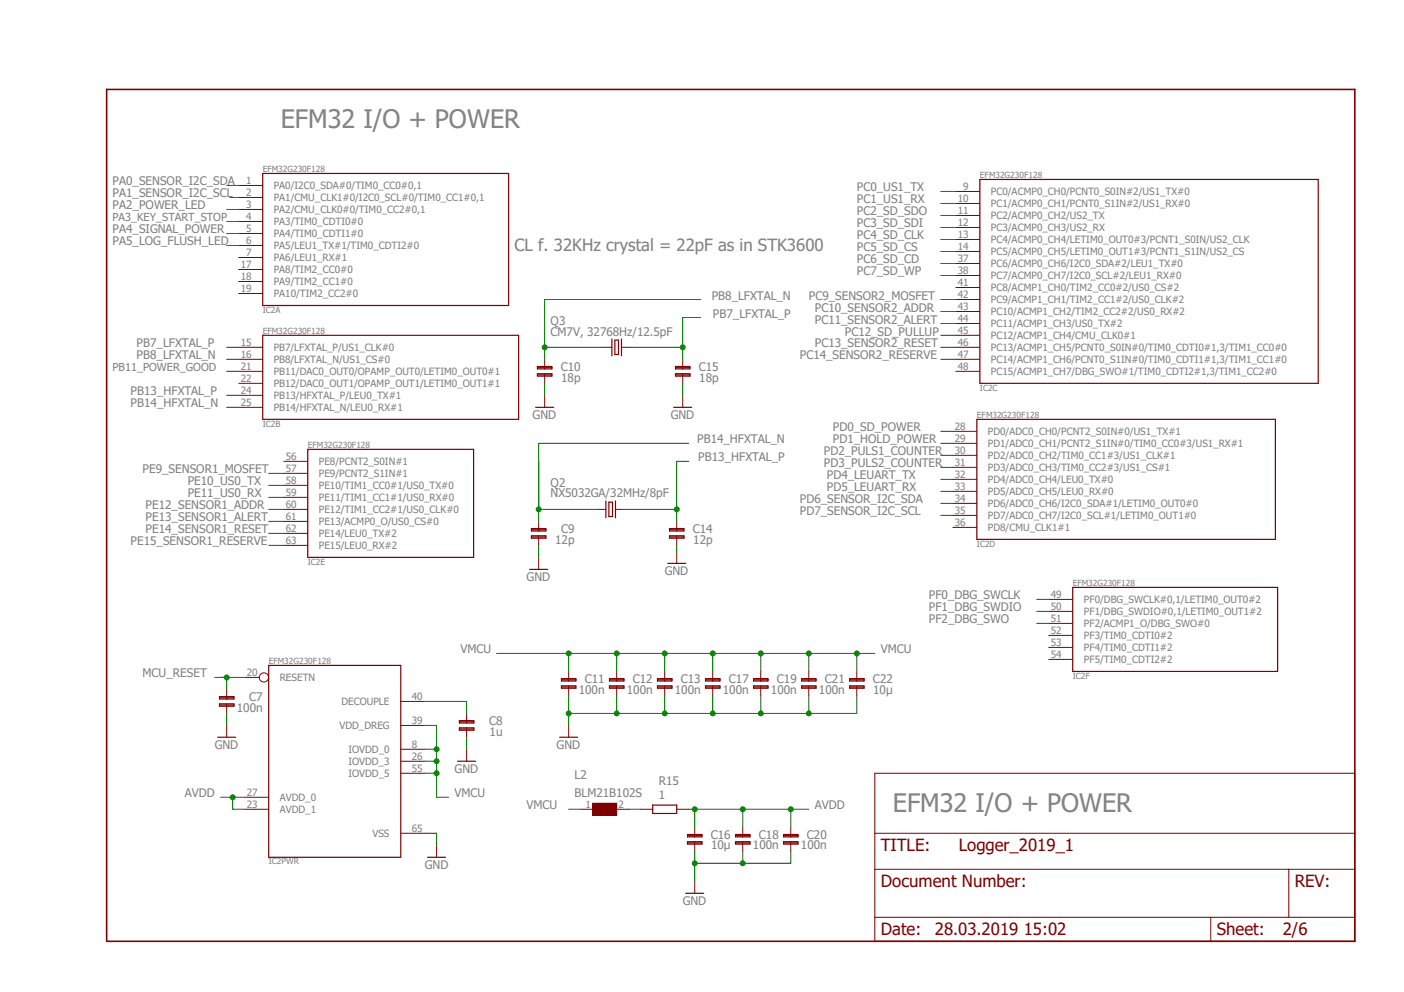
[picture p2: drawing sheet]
<svg xmlns="http://www.w3.org/2000/svg" width="297mm" height="210mm" viewBox="0 0 297 210" stroke-linecap="round" stroke-linejoin="round" font-family="sans-serif">
<defs><g id="words">
<g font-size="5.4" fill="#7f7f7f">
<text x="59.4" y="27.2">EFM32 I/O + POWER</text>
<text x="188.9" y="171.9">EFM32 I/O + POWER</text>
</g>
<text font-size="3.6" fill="#7f7f7f" x="108.9" y="53.2">CL f. 32KHz crystal = 22pF as in STK3600</text>
<g font-size="3.6" fill="#7f0000">
<text x="186.3" y="180.1">TITLE:</text>
<text x="202.9" y="180.1">Logger_2019_1</text>
<text x="186.3" y="187.7">Document Number:</text>
<text x="273.9" y="187.7">REV:</text>
<text x="186.3" y="197.9">Date:</text>
<text x="197.8" y="197.9">28.03.2019 15:02</text>
<text x="257.4" y="197.9">Sheet:</text>
<text x="271.4" y="197.9">2/6</text>
</g>
<g font-size="2.5" fill="#7f7f7f">
<text x="23.8" y="39.2">PA0_SENSOR_I2C_SDA</text>
<text x="23.8" y="41.8">PA1_SENSOR_I2C_SCL</text>
<text x="181.3" y="40.5">PC0_US1_TX</text>
<text x="23.8" y="44.3">PA2_POWER_LED</text>
<text x="181.3" y="43.1">PC1_US1_RX</text>
<text x="181.3" y="45.6">PC2_SD_SDO</text>
<text x="23.8" y="49.4">PA4_SIGNAL_POWER</text>
<text x="23.8" y="51.9">PA5_LOG_FLUSH_LED</text>
<text x="181.3" y="48.1">PC3_SD_SDI</text>
<text x="181.3" y="50.7">PC4_SD_CLK</text>
<text x="181.3" y="53.2">PC5_SD_CS</text>
<text x="181.3" y="58.3">PC7_SD_WP</text>
<text x="181.3" y="55.8">PC6_SD_CD</text>
<text x="150.6" y="63.4">PB8_LFXTAL_N</text>
<text x="171.1" y="63.4">PC9_SENSOR2_MOSFET</text>
<text x="172.4" y="65.9">PC10_SENSOR2_ADDR</text>
<text x="116.5" y="71">CM7V, 32768Hz/12.5pF</text>
<text x="116.5" y="68.7">Q3</text>
<text x="150.8" y="67.2">PB7_LFXTAL_P</text>
<text x="172.4" y="68.5">PC11_SENSOR2_ALERT</text>
<text x="178.7" y="71">PC12_SD_PULLUP</text>
<text x="28.9" y="73.5">PB7_LFXTAL_P</text>
<text x="28.9" y="76">PB8_LFXTAL_N</text>
<text x="169.2" y="76">PC14_SENSOR2_RESERVE</text>
<text x="172.4" y="73.5">PC13_SENSOR2_RESET</text>
<text x="27.6" y="83.7">PB13_HFXTAL_P</text>
<text x="118.7" y="78.4">C10</text>
<text x="118.7" y="80.7">18p</text>
<text x="147.9" y="78.4">C15</text>
<text x="148" y="80.7">18p</text>
<text x="27.6" y="86.2">PB14_HFXTAL_N</text>
<text x="112.7" y="88.7">GND</text>
<text x="141.9" y="88.7">GND</text>
<text x="147.5" y="93.8">PB14_HFXTAL_N</text>
<text x="176.2" y="91.3">PD0_SD_POWER</text>
<text x="176.2" y="93.8">PD1_HOLD_POWER</text>
<text x="30.2" y="100.2">PE9_SENSOR1_MOSFET</text>
<text x="147.7" y="97.6">PB13_HFXTAL_P</text>
<text x="174.3" y="96.4">PD2_PULS1_COUNTER</text>
<text x="174.3" y="98.9">PD3_PULS2_COUNTER</text>
<text x="174.9" y="101.4">PD4_LEUART_TX</text>
<text x="30.8" y="107.8">PE12_SENSOR1_ADDR</text>
<text x="39.7" y="102.7">PE10_US0_TX</text>
<text x="39.7" y="105.2">PE11_US0_RX</text>
<text x="116.5" y="105.2">NX5032GA/32MHz/8pF</text>
<text x="116.5" y="103">Q2</text>
<text x="169.2" y="106.5">PD6_SENSOR_I2C_SDA</text>
<text x="174.9" y="104">PD5_LEUART_RX</text>
<text x="30.8" y="110.3">PE13_SENSOR1_ALERT</text>
<text x="30.8" y="112.9">PE14_SENSOR1_RESET</text>
<text x="118.7" y="112.7">C9</text>
<text x="146.6" y="112.7">C14</text>
<text x="169.2" y="109.1">PD7_SENSOR_I2C_SCL</text>
<text x="27.6" y="115.4">PE15_SENSOR1_RESERVE</text>
<text x="117.5" y="115">12p</text>
<text x="146.7" y="115">12p</text>
<text x="111.4" y="123">GND</text>
<text x="140.6" y="121.8">GND</text>
<text x="196.5" y="126.8">PF0_DBG_SWCLK</text>
<text x="196.5" y="129.4">PF1_DBG_SWDIO</text>
<text x="196.5" y="131.9">PF2_DBG_SWO</text>
<text x="30.2" y="143.3">MCU_RESET</text>
<text x="97.4" y="138.3">VMCU</text>
<text x="186.3" y="138.3">VMCU</text>
<text x="52.7" y="148.3">C7</text>
<text x="122.5" y="146.8">100n</text>
<text x="123.7" y="144.5">C11</text>
<text x="132.6" y="146.8">100n</text>
<text x="133.9" y="144.5">C12</text>
<text x="142.8" y="146.8">100n</text>
<text x="144.1" y="144.5">C13</text>
<text x="152.9" y="146.8">100n</text>
<text x="154.2" y="144.5">C17</text>
<text x="163.1" y="146.8">100n</text>
<text x="164.4" y="144.5">C19</text>
<text x="173.3" y="146.8">100n</text>
<text x="174.5" y="144.5">C21</text>
<text x="184.7" y="144.5">C22</text>
<text x="184.7" y="146.8">10µ</text>
<text x="50.1" y="150.6">100n</text>
<text x="103.5" y="153.4">C8</text>
<text x="103.6" y="155.7">1u</text>
<text x="45.4" y="158.5">GND</text>
<text x="117.8" y="158.5">GND</text>
<text x="96.2" y="163.6">GND</text>
<text x="121.6" y="164.9">L2</text>
<text x="139.4" y="166.1">R15</text>
<text x="39.1" y="168.7">AVDD</text>
<text x="96.2" y="168.7">VMCU</text>
<text x="111.4" y="171.2">VMCU</text>
<text x="121.6" y="168.7">BLM21B102S</text>
<text x="139.4" y="169.1">1</text>
<text x="172.4" y="171.2">AVDD</text>
<text x="150.4" y="177.5">C16</text>
<text x="150.4" y="179.7">10µ</text>
<text x="159.3" y="179.7">100n</text>
<text x="160.6" y="177.5">C18</text>
<text x="169.5" y="179.7">100n</text>
<text x="170.7" y="177.5">C20</text>
<text x="89.9" y="183.9">GND</text>
<text x="144.4" y="191.6">GND</text>
</g>
<g font-size="2.3" fill="#7f7f7f">
<text x="23.8" y="46.9">PA3_KEY_START_STOP</text>
<text x="23.8" y="78.6">PB11_POWER_GOOD</text>
</g>
<g font-size="2.1" fill="#7f7f7f">
<text x="52.1" y="38.9">1</text>
<text x="52.1" y="41.4">2</text>
<text x="57.9" y="40">PA0/I2C0_SDA#0/TIM0_CC0#0,1</text>
<text x="203.8" y="40.1">9</text>
<text x="209.6" y="41.3">PC0/ACMP0_CH0/PCNT0_S0IN#2/US1_TX#0</text>
<text x="52.1" y="43.9">3</text>
<text x="52.1" y="46.5">4</text>
<text x="57.9" y="42.5">PA1/CMU_CLK1#0/I2C0_SCL#0/TIM0_CC1#0,1</text>
<text x="57.9" y="45.1">PA2/CMU_CLK0#0/TIM0_CC2#0,1</text>
<text x="57.9" y="47.6">PA3/TIM0_CDTI0#0</text>
<text x="202.6" y="42.7">10</text>
<text x="202.6" y="45.2">11</text>
<text x="202.6" y="47.8">12</text>
<text x="209.6" y="43.8">PC1/ACMP0_CH1/PCNT0_S1IN#2/US1_RX#0</text>
<text x="209.6" y="46.4">PC2/ACMP0_CH2/US2_TX</text>
<text x="52.1" y="49">5</text>
<text x="52.1" y="51.6">6</text>
<text x="57.9" y="50.2">PA4/TIM0_CDTI1#0</text>
<text x="57.9" y="52.7">PA5/LEU1_TX#1/TIM0_CDTI2#0</text>
<text x="202.6" y="50.3">13</text>
<text x="202.6" y="52.8">14</text>
<text x="209.6" y="48.9">PC3/ACMP0_CH3/US2_RX</text>
<text x="209.6" y="51.4">PC4/ACMP0_CH4/LETIM0_OUT0#3/PCNT1_S0IN/US2_CLK</text>
<text x="209.6" y="54">PC5/ACMP0_CH5/LETIM0_OUT1#3/PCNT1_S1IN/US2_CS</text>
<text x="51" y="56.6">17</text>
<text x="51" y="59.2">18</text>
<text x="52.1" y="54.1">7</text>
<text x="57.9" y="55.2">PA6/LEU1_RX#1</text>
<text x="57.9" y="57.8">PA8/TIM2_CC0#0</text>
<text x="202.6" y="55.4">37</text>
<text x="202.6" y="57.9">38</text>
<text x="209.6" y="56.5">PC6/ACMP0_CH6/I2C0_SDA#2/LEU1_TX#0</text>
<text x="209.6" y="59.1">PC7/ACMP0_CH7/I2C0_SCL#2/LEU1_RX#0</text>
<text x="51" y="61.7">19</text>
<text x="57.9" y="60.3">PA9/TIM2_CC1#0</text>
<text x="57.9" y="62.9">PA10/TIM2_CC2#0</text>
<text x="202.6" y="60.5">41</text>
<text x="202.6" y="63">42</text>
<text x="202.6" y="65.5">43</text>
<text x="209.6" y="61.6">PC8/ACMP1_CH0/TIM2_CC0#2/US0_CS#2</text>
<text x="209.6" y="64.1">PC9/ACMP1_CH1/TIM2_CC1#2/US0_CLK#2</text>
<text x="202.6" y="68.1">44</text>
<text x="202.6" y="70.6">45</text>
<text x="209.6" y="66.7">PC10/ACMP1_CH2/TIM2_CC2#2/US0_RX#2</text>
<text x="209.6" y="69.2">PC11/ACMP1_CH3/US0_TX#2</text>
<text x="209.6" y="71.8">PC12/ACMP1_CH4/CMU_CLK0#1</text>
<text x="51" y="73.2">15</text>
<text x="51" y="75.7">16</text>
<text x="57.9" y="74.3">PB7/LFXTAL_P/US1_CLK#0</text>
<text x="57.9" y="76.8">PB8/LFXTAL_N/US1_CS#0</text>
<text x="202.6" y="73.2">46</text>
<text x="202.6" y="75.7">47</text>
<text x="209.6" y="76.8">PC14/ACMP1_CH6/PCNT0_S1IN#0/TIM0_CDTI1#1,3/TIM1_CC1#0</text>
<text x="209.6" y="74.3">PC13/ACMP1_CH5/PCNT0_S0IN#0/TIM0_CDTI0#1,3/TIM1_CC0#0</text>
<text x="51" y="78.2">21</text>
<text x="51" y="80.8">22</text>
<text x="51" y="83.3">24</text>
<text x="57.9" y="79.3">PB11/DAC0_OUT0/OPAMP_OUT0/LETIM0_OUT0#1</text>
<text x="57.9" y="81.9">PB12/DAC0_OUT1/OPAMP_OUT1/LETIM0_OUT1#1</text>
<text x="202.6" y="78.2">48</text>
<text x="209.6" y="79.3">PC15/ACMP1_CH7/DBG_SWO#1/TIM0_CDTI2#1,3/TIM1_CC2#0</text>
<text x="51" y="85.9">25</text>
<text x="57.9" y="84.4">PB13/HFXTAL_P/LEU0_TX#1</text>
<text x="57.9" y="87">PB14/HFXTAL_N/LEU0_RX#1</text>
<text x="202" y="90.9">28</text>
<text x="202" y="93.5">29</text>
<text x="209" y="92">PD0/ADC0_CH0/PCNT2_S0IN#0/US1_TX#1</text>
<text x="209" y="94.6">PD1/ADC0_CH1/PCNT2_S1IN#0/TIM0_CC0#3/US1_RX#1</text>
<text x="60.5" y="97.3">56</text>
<text x="60.5" y="99.8">57</text>
<text x="67.4" y="98.4">PE8/PCNT2_S0IN#1</text>
<text x="67.4" y="100.9">PE9/PCNT2_S1IN#1</text>
<text x="202" y="96">30</text>
<text x="202" y="98.6">31</text>
<text x="202" y="101.1">32</text>
<text x="209" y="97.1">PD2/ADC0_CH2/TIM0_CC1#3/US1_CLK#1</text>
<text x="209" y="99.7">PD3/ADC0_CH3/TIM0_CC2#3/US1_CS#1</text>
<text x="60.5" y="102.4">58</text>
<text x="60.5" y="104.9">59</text>
<text x="60.5" y="107.4">60</text>
<text x="67.4" y="103.5">PE10/TIM1_CC0#1/US0_TX#0</text>
<text x="67.4" y="106">PE11/TIM1_CC1#1/US0_RX#0</text>
<text x="202" y="103.6">33</text>
<text x="202" y="106.2">34</text>
<text x="209" y="102.2">PD4/ADC0_CH4/LEU0_TX#0</text>
<text x="209" y="104.7">PD5/ADC0_CH5/LEU0_RX#0</text>
<text x="209" y="107.3">PD6/ADC0_CH6/I2C0_SDA#1/LETIM0_OUT0#0</text>
<text x="60.5" y="110">61</text>
<text x="60.5" y="112.5">62</text>
<text x="67.4" y="108.5">PE12/TIM1_CC2#1/US0_CLK#0</text>
<text x="67.4" y="111.1">PE13/ACMP0_O/US0_CS#0</text>
<text x="67.4" y="113.6">PE14/LEU0_TX#2</text>
<text x="202" y="108.7">35</text>
<text x="202" y="111.3">36</text>
<text x="209" y="109.8">PD7/ADC0_CH7/I2C0_SCL#1/LETIM0_OUT1#0</text>
<text x="209" y="112.4">PD8/CMU_CLK1#1</text>
<text x="60.5" y="115.1">63</text>
<text x="67.4" y="116.2">PE15/LEU0_RX#2</text>
<text x="222.3" y="126.4">49</text>
<text x="222.3" y="129">50</text>
<text x="222.3" y="131.5">51</text>
<text x="229.3" y="127.6">PF0/DBG_SWCLK#0,1/LETIM0_OUT0#2</text>
<text x="229.3" y="130.1">PF1/DBG_SWDIO#0,1/LETIM0_OUT1#2</text>
<text x="222.3" y="134.1">52</text>
<text x="222.3" y="136.6">53</text>
<text x="229.3" y="132.7">PF2/ACMP1_O/DBG_SWO#0</text>
<text x="229.3" y="135.2">PF3/TIM0_CDTI0#2</text>
<text x="229.3" y="137.8">PF4/TIM0_CDTI1#2</text>
<text x="52.2" y="143">20</text>
<text x="222.3" y="139.1">54</text>
<text x="229.3" y="140.3">PF5/TIM0_CDTI2#2</text>
<text x="59.2" y="144.1">RESETN</text>
<text x="72.2" y="149.2">DECOUPLE</text>
<text x="87.1" y="148">40</text>
<text x="71.8" y="154.3">VDD_DREG</text>
<text x="87.1" y="153.1">39</text>
<text x="73.7" y="159.3">IOVDD_0</text>
<text x="73.7" y="161.8">IOVDD_3</text>
<text x="87.1" y="158.2">8</text>
<text x="87.1" y="160.7">26</text>
<text x="73.7" y="164.4">IOVDD_5</text>
<text x="87.1" y="163.3">55</text>
<text x="52.2" y="168.4">27</text>
<text x="52.2" y="170.9">23</text>
<text x="59.2" y="169.5">AVDD_0</text>
<text x="59.2" y="172">AVDD_1</text>
<text x="123.9" y="170.9">1</text>
<text x="130.8" y="170.9">2</text>
<text x="78.8" y="177.1">VSS</text>
<text x="87.1" y="176">65</text>
</g>
<g font-size="1.8" fill="#7f7f7f">
<text x="55.6" y="36.4">EFM32G230F128</text>
<text x="207.3" y="37.7">EFM32G230F128</text>
<text x="55.6" y="70.7">EFM32G230F128</text>
<text x="55.6" y="66.2">IC2A</text>
<text x="207.3" y="82.6">IC2C</text>
<text x="206.7" y="88.5">EFM32G230F128</text>
<text x="55.6" y="90.3">IC2B</text>
<text x="65.1" y="94.8">EFM32G230F128</text>
<text x="65.1" y="119.5">IC2E</text>
<text x="206.7" y="115.7">IC2D</text>
<text x="226.9" y="124">EFM32G230F128</text>
<text x="56.9" y="140.5">EFM32G230F128</text>
<text x="226.9" y="143.6">IC2F</text>
<text x="56.9" y="182.9">IC2PWR</text>
</g>
</g></defs>
<path d="M22.6 18.9h264v180.3h-264z" fill="none" stroke="#7f0000" stroke-width=".34"/>
<g fill="none" stroke="#7f0000" stroke-width=".21">
<path d="M50.5 39.2h5.1M50.5 41.8h5.1M50.5 44.3h5.1M50.5 46.9h5.1M50.5 49.4h5.1M50.5 51.9h5.1M50.5 54.5h5.1M50.5 57h5.1M50.5 59.6h5.1M202.2 40.5h5.1M202.2 43.1h5.1M202.2 45.6h5.1"/>
<path d="M202.2 48.1h5.1M202.2 50.7h5.1M202.2 53.2h5.1M202.2 55.8h5.1M202.2 58.3h5.1M50.5 62.1h5.1M50.5 73.5h5.1M50.5 76h5.1M50.5 78.6h5.1M115.2 76v2.1M115.2 79.1v2M127.9 73.5h1.6"/>
<path d="M131.5 73.5h1.5M144.4 76v2.1M144.4 79.1v2M202.2 73.5h5.1M202.2 76h5.1M202.2 78.6h5.1M202.2 60.8h5.1M202.2 63.4h5.1M202.2 65.9h5.1M202.2 68.5h5.1M202.2 71h5.1M50.5 81.1h5.1"/>
<path d="M50.5 83.7h5.1M50.5 86.2h5.1M60 97.6h5.1M115.2 83.7v2.5M144.4 83.7v2.5M201.6 91.3h5.1M201.6 93.8h5.1M201.6 96.4h5.1M201.6 98.9h5.1M60 100.2h5.1M60 102.7h5.1M60 105.2h5.1"/>
<path d="M60 107.8h5.1M60 110.3h5.1M60 112.9h5.1M60 115.4h5.1M114 110.3v2.1M114 113.4v2M114 117.9v2.6M126.7 107.8h1.5M130.2 107.8h1.5M143.2 110.3v2.1M143.2 113.4v2M143.2 116.7v2.5"/>
<path d="M201.6 101.4h5.1M201.6 104h5.1M201.6 106.5h5.1M201.6 109.1h5.1M201.6 111.6h5.1M221.9 126.8h5M221.9 129.4h5M221.9 131.9h5M221.9 134.5h5M221.9 137h5M221.9 139.5h5M48 145.9v2"/>
<path d="M48 148.9v2.1M48 153.5v2.5M51.8 143.3h3.1M84.8 148.4h5M84.8 153.5h5M84.8 158.5h5M98.7 151v2M98.7 154v2M98.7 158.5v2.6M120.3 142.1v2M120.3 145.1v2.1M120.3 153.5v2.5"/>
<path d="M130.5 142.1v2M130.5 145.1v2.1M140.6 142.1v2M140.6 145.1v2.1M150.8 142.1v2M150.8 145.1v2.1M160.9 142.1v2M160.9 145.1v2.1M171.1 142.1v2M171.1 145.1v2.1M181.3 142.1v2M181.3 145.1v2.1"/>
<path d="M51.8 168.7h5.1M51.8 171.2h5.1M84.8 163.6h5M84.8 176.3h5M84.8 161.1h5M92.4 178.9v2.5M135.5 171.2h2.6M143.2 171.2h2.5M147 175v2.1M147 178.1v2M157.1 175v2.1M157.1 178.1v2"/>
<path d="M167.3 175v2.1M167.3 178.1v2M185.1 163.6h101.5v35.6h-101.5zM185.1 176.3h101.5M147 186.5v2.5M185.1 183.9h101.5M185.1 194.1h101.5M256.2 194.1v5.1M272.7 183.9v10.2"/>
<circle cx="55.8" cy="143.3" r=".98"/>
</g>
<g fill="none" stroke="#7f0000" stroke-width=".25">
<path d="M55.6 36.7h52v27.9h-52zM207.3 38h71.6v43.1h-71.6zM55.6 71h54.1v17.7h-54.1zM113.7 79.1h3.1v.5h-3.1zM113.7 77.6h3.1v.5h-3.1zM113.7 79.3h3.1M113.7 77.8h3.1M129.5 71.7v3.6M130.1 72h.7v3h-.7zM131.5 71.7v3.6M142.9 79.1h3.1v.5h-3.1zM142.9 77.6h3.1v.5h-3.1z"/>
<path d="M142.9 79.3h3.1M142.9 77.8h3.1M65.1 95.1h35.1v22.8h-35.1zM113.3 86.2h3.8M142.5 86.2h3.8M206.7 88.7h63.1v25.4h-63.1zM112.4 113.4h3.1v.5h-3.1zM112.4 111.8h3.1v.6h-3.1zM112.4 113.6h3.1M112.4 112.1h3.1M128.2 106v3.6M128.8 106.3h.8v3h-.8z"/>
<path d="M130.2 106v3.6M141.3 119.2h3.8M141.6 113.4h3.1v.5h-3.1zM141.6 111.8h3.1v.6h-3.1zM141.6 113.6h3.1M141.6 112.1h3.1M112.1 120.5h3.8M226.9 124.3h43.4v17.8h-43.4zM46.1 156h3.8M46.4 148.9h3.1v.5h-3.1zM46.4 147.4h3.1v.5h-3.1zM46.4 149.2h3.1"/>
<path d="M46.4 147.7h3.1M56.9 140.8h27.9v40.6h-27.9zM97.2 154h3v.5h-3zM97.2 152.5h3v.5h-3zM97.2 154.3h3M97.2 152.7h3M118.4 156h3.8M118.8 145.1h3v.5h-3zM118.8 143.6h3v.5h-3zM118.8 145.4h3M118.8 143.8h3M128.9 145.1h3.1v.5h-3.1z"/>
<path d="M128.9 143.6h3.1v.5h-3.1zM128.9 145.4h3.1M128.9 143.8h3.1M139.1 145.1h3.1v.5h-3.1zM139.1 143.6h3.1v.5h-3.1zM139.1 145.4h3.1M139.1 143.8h3.1M149.3 145.1h3v.5h-3zM149.3 143.6h3v.5h-3zM149.3 145.4h3M149.3 143.8h3M159.4 145.1h3.1v.5h-3.1z"/>
<path d="M159.4 143.6h3.1v.5h-3.1zM159.4 145.4h3.1M159.4 143.8h3.1M169.6 145.1h3v.5h-3zM169.6 143.6h3v.5h-3zM169.6 145.4h3M169.6 143.8h3M179.7 145.1h3.1v.5h-3.1zM179.7 143.6h3.1v.5h-3.1zM179.7 145.4h3.1M179.7 143.8h3.1M96.8 161.1h3.8"/>
<path d="M138.1 170.3h5.1v1.8h-5.1zM145.5 178.1h3v.5h-3zM145.5 176.6h3v.5h-3zM145.5 178.4h3M145.5 176.8h3M155.6 178.1h3.1v.5h-3.1zM155.6 176.6h3.1v.5h-3.1zM155.6 178.4h3.1M155.6 176.8h3.1M165.8 178.1h3v.5h-3zM165.8 176.6h3v.5h-3zM165.8 178.4h3"/>
<path d="M165.8 176.8h3M90.5 181.4h3.8M145.1 189h3.8"/>
</g>
<path d="M125.4 170h5.1v2.5h-5.1z" fill-rule="evenodd" fill="#7f0000"/>
<path d="M122.8 171.2h2.6M125.4 170h5.1v2.5h-5.1zM130.5 171.2h2.5" fill="none" stroke="#7f0000" stroke-width=".21"/>
<path d="M147 180.1v6.4M157.1 180.1v2.6h-10.1" fill="none" stroke="#007f00" stroke-width=".21"/>
<circle cx="147" cy="182.7" r=".51" fill="#007f00"/>
<g fill="none" stroke="#007f00" stroke-width=".21">
<path d="M167.3 180.1v2.6h-10.2"/>
<circle cx="147" cy="182.7" r=".51"/>
</g>
<circle cx="157.1" cy="182.7" r=".51" fill="#007f00"/>
<g fill="none" stroke="#007f00" stroke-width=".21">
<path d="M120.3 147.2v6.3M130.5 147.2v3.8h-10.2"/>
<circle cx="157.1" cy="182.7" r=".51"/>
</g>
<circle cx="120.3" cy="151" r=".51" fill="#007f00"/>
<g fill="none" stroke="#007f00" stroke-width=".21">
<path d="M140.6 147.2v3.8h-10.1"/>
<circle cx="120.3" cy="151" r=".51"/>
</g>
<circle cx="130.5" cy="151" r=".51" fill="#007f00"/>
<g fill="none" stroke="#007f00" stroke-width=".21">
<path d="M150.8 147.2v3.8h-10.2"/>
<circle cx="130.5" cy="151" r=".51"/>
</g>
<circle cx="140.6" cy="151" r=".51" fill="#007f00"/>
<g fill="none" stroke="#007f00" stroke-width=".21">
<path d="M160.9 147.2v3.8h-10.1"/>
<circle cx="140.6" cy="151" r=".51"/>
</g>
<circle cx="150.8" cy="151" r=".51" fill="#007f00"/>
<g fill="none" stroke="#007f00" stroke-width=".21">
<path d="M171.1 147.2v3.8h-10.2"/>
<circle cx="150.8" cy="151" r=".51"/>
</g>
<circle cx="160.9" cy="151" r=".51" fill="#007f00"/>
<g fill="none" stroke="#007f00" stroke-width=".21">
<path d="M181.3 147.2v3.8h-10.2"/>
<circle cx="160.9" cy="151" r=".51"/>
</g>
<circle cx="171.1" cy="151" r=".51" fill="#007f00"/>
<g fill="none" stroke="#007f00" stroke-width=".21">
<path d="M115.2 81.1v2.6M144.4 81.1v2.6M114 115.4v2.5M143.2 115.4v1.3M105.1 138.3h2.5M130.5 138.3v3.8M140.6 138.3v3.8M48 151v2.5M89.8 148.4h8.9v2.6M98.7 156v2.5M120.3 142.1v-3.8h30.5v3.8M89.8 176.3h2.6v2.6"/>
<circle cx="171.1" cy="151" r=".51"/>
</g>
<circle cx="140.6" cy="138.3" r=".51" fill="#007f00"/>
<circle cx="140.6" cy="138.3" r=".51" fill="none" stroke="#007f00" stroke-width=".21"/>
<circle cx="130.5" cy="138.3" r=".51" fill="#007f00"/>
<g fill="none" stroke="#007f00" stroke-width=".21">
<path d="M150.8 138.3h10.1v3.8"/>
<circle cx="130.5" cy="138.3" r=".51"/>
</g>
<circle cx="150.8" cy="138.3" r=".51" fill="#007f00"/>
<g fill="none" stroke="#007f00" stroke-width=".21">
<path d="M160.9 138.3h10.2v3.8"/>
<circle cx="150.8" cy="138.3" r=".51"/>
</g>
<circle cx="160.9" cy="138.3" r=".51" fill="#007f00"/>
<g fill="none" stroke="#007f00" stroke-width=".21">
<path d="M171.1 138.3h10.2v3.8"/>
<circle cx="160.9" cy="138.3" r=".51"/>
</g>
<circle cx="171.1" cy="138.3" r=".51" fill="#007f00"/>
<g fill="none" stroke="#007f00" stroke-width=".21">
<path d="M181.3 138.3h3.8"/>
<circle cx="171.1" cy="138.3" r=".51"/>
</g>
<circle cx="181.3" cy="138.3" r=".51" fill="#007f00"/>
<g fill="none" stroke="#007f00" stroke-width=".21">
<path d="M119 138.3h1.3"/>
<circle cx="181.3" cy="138.3" r=".51"/>
</g>
<circle cx="120.3" cy="138.3" r=".51" fill="#007f00"/>
<g fill="none" stroke="#007f00" stroke-width=".21">
<path d="M107.6 138.3h11.4M89.8 158.5h2.6v5.1h-2.6M89.8 161.1h2.6"/>
<circle cx="120.3" cy="138.3" r=".51"/>
</g>
<circle cx="92.4" cy="161.1" r=".51" fill="#007f00"/>
<g fill="none" stroke="#007f00" stroke-width=".21">
<path d="M89.8 153.5h2.6v5"/>
<circle cx="92.4" cy="161.1" r=".51"/>
</g>
<circle cx="92.4" cy="158.5" r=".51" fill="#007f00"/>
<g fill="none" stroke="#007f00" stroke-width=".21">
<path d="M92.4 163.6v5.1"/>
<circle cx="92.4" cy="158.5" r=".51"/>
</g>
<circle cx="92.4" cy="163.6" r=".51" fill="#007f00"/>
<g fill="none" stroke="#007f00" stroke-width=".21">
<path d="M46.7 168.7h5.1M49.2 168.7v2.5h2.6M92.4 168.7h2.5M120.3 171.2h2.5"/>
<circle cx="92.4" cy="163.6" r=".51"/>
</g>
<circle cx="49.2" cy="168.7" r=".51" fill="#007f00"/>
<g fill="none" stroke="#007f00" stroke-width=".21">
<path d="M145.7 171.2h11.4v3.8M147 171.2v3.8"/>
<circle cx="49.2" cy="168.7" r=".51"/>
</g>
<circle cx="147" cy="171.2" r=".51" fill="#007f00"/>
<g fill="none" stroke="#007f00" stroke-width=".21">
<path d="M157.1 171.2h10.2v3.8"/>
<circle cx="147" cy="171.2" r=".51"/>
</g>
<circle cx="157.1" cy="171.2" r=".51" fill="#007f00"/>
<g fill="none" stroke="#007f00" stroke-width=".21">
<path d="M167.3 171.2h3.8"/>
<circle cx="157.1" cy="171.2" r=".51"/>
</g>
<circle cx="167.3" cy="171.2" r=".51" fill="#007f00"/>
<g fill="none" stroke="#007f00" stroke-width=".21">
<path d="M45.4 143.3h6.4M48 143.3v2.6"/>
<circle cx="167.3" cy="171.2" r=".51"/>
</g>
<circle cx="48" cy="143.3" r=".51" fill="#007f00"/>
<g fill="none" stroke="#007f00" stroke-width=".21">
<path d="M48 73.5h2.5M133 73.5h11.4M148.2 67.2h-3.8v8.8M219.3 126.8h2.6M219.3 129.4h2.6M219.3 131.9h2.6"/>
<circle cx="48" cy="143.3" r=".51"/>
</g>
<circle cx="144.4" cy="73.5" r=".51" fill="#007f00"/>
<g fill="none" stroke="#007f00" stroke-width=".21">
<path d="M48 76h2.5M115.2 73.5h12.7M148.2 63.4h-33v12.6"/>
<circle cx="144.4" cy="73.5" r=".51"/>
</g>
<circle cx="115.2" cy="73.5" r=".51" fill="#007f00"/>
<g fill="none" stroke="#007f00" stroke-width=".21">
<path d="M48 83.7h2.5M143.2 97.6v12.7M131.7 107.8h11.5"/>
<circle cx="115.2" cy="73.5" r=".51"/>
</g>
<circle cx="143.2" cy="107.8" r=".51" fill="#007f00"/>
<g fill="none" stroke="#007f00" stroke-width=".21">
<path d="M48 86.2h2.5M143.2 97.6h2.5M145.7 93.8h-31.7v16.5M114 107.8h12.7"/>
<circle cx="143.2" cy="107.8" r=".51"/>
</g>
<circle cx="114" cy="107.8" r=".51" fill="#007f00"/>
<g fill="none" stroke="#007f00" stroke-width=".21">
<path d="M48 39.2h2.5M48 44.3h2.5M48 46.9h2.5M48 51.9h2.5M48 49.4h2.5M48.6 41.8h1.9M199 45.6h3.2M199 48.1h3.2M199 50.7h3.2M199 53.2h3.2M199 58.3h3.2M199 55.8h3.2"/>
<path d="M199 40.5h3.2M199 43.1h3.2M48 78.6h2.5M199 63.4h3.2M199 71h3.2M199 65.9h3.2M199 68.5h3.2M199 73.5h3.2M199 76h3.2M199 91.3h2.6M199 93.8h2.6M199 96.4h2.6"/>
<path d="M199 98.9h2.6M56.9 102.7h3.1M56.9 105.2h3.1M56.9 107.8h3.1M56.9 110.3h3.1M56.9 112.9h3.1M56.9 115.4h3.1M56.9 100.2h3.1M199 101.4h2.6M199 104h2.6M199 106.5h2.6M199 109.1h2.6"/>
<path d="M133 171.2h2.5"/>
<circle cx="114" cy="107.8" r=".51"/>
</g>
<use href="#words"/>
</svg>
